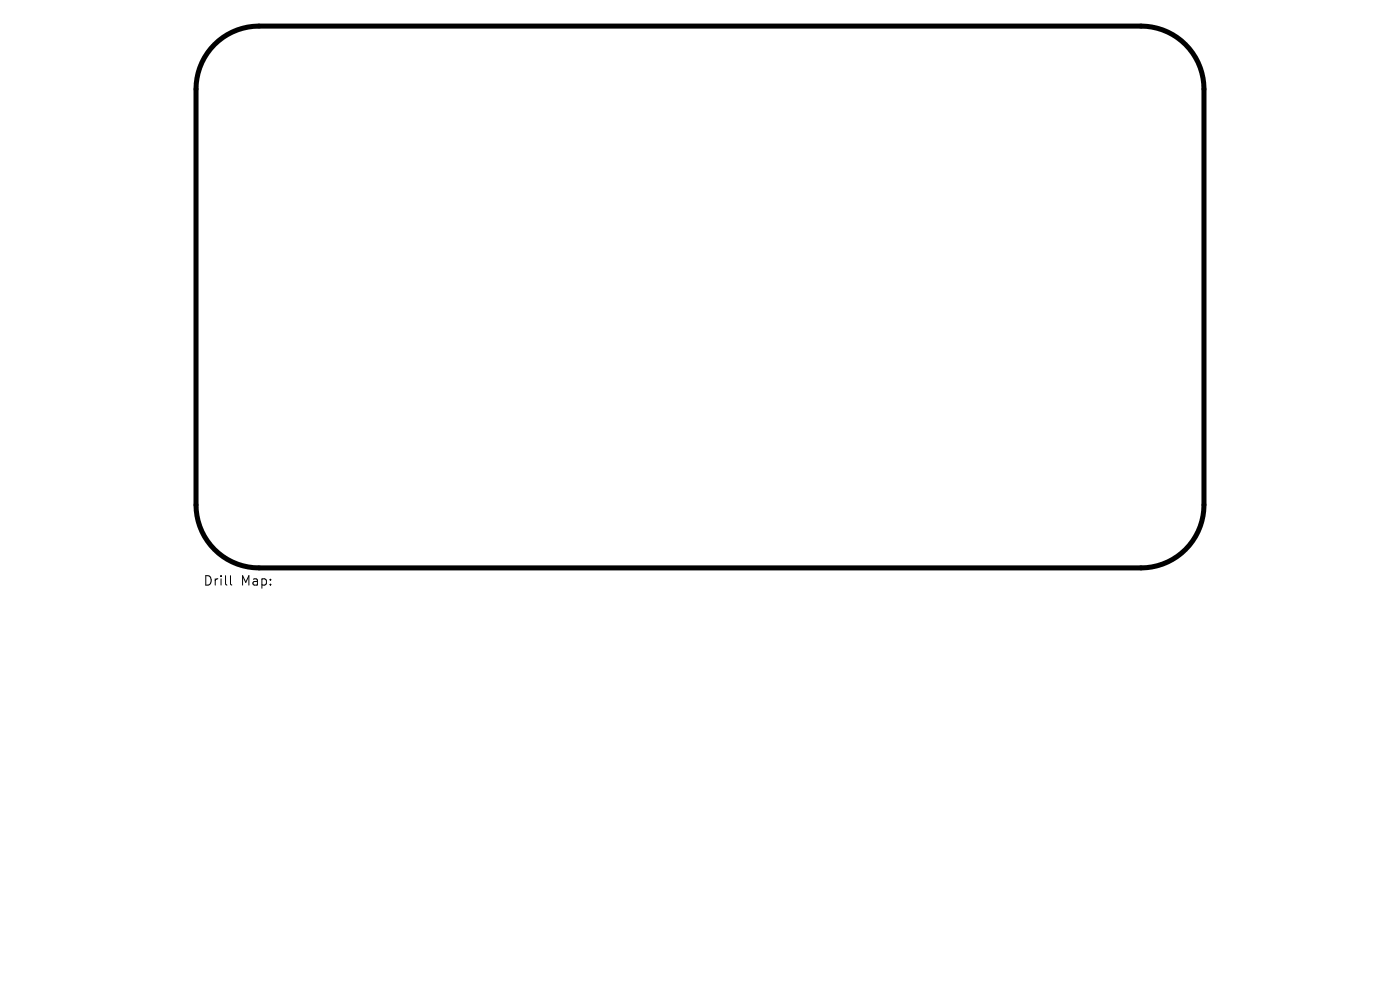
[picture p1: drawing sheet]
<svg xmlns="http://www.w3.org/2000/svg" width="297mm" height="210mm" viewBox="0 0 297 210" stroke-linecap="round" stroke-linejoin="round" font-family="sans-serif">
<defs><g id="words">
<g font-size="2.8">
<text x="43.1" y="124.5">Drill</text>
<text x="51.1" y="124.5">Map:</text>
</g>
</g></defs>
<path d="M45.5 9.4a13.4 13.4 0 0 1 9.4-3.9h187.2a13.4 13.4 0 0 1 13.3 13.4v88.2a13.4 13.4 0 0 1-13.3 13.4h-187.2a13.4 13.4 0 0 1-13.3-13.4v-88.2a13.4 13.4 0 0 1 3.9-9.5z" fill="none" stroke="#000" stroke-width="1.1"/>
<path d="M48.9 122.1v1.7l.3 .3" fill="none" stroke="#000" stroke-width=".21"/>
<use href="#words"/>
</svg>
